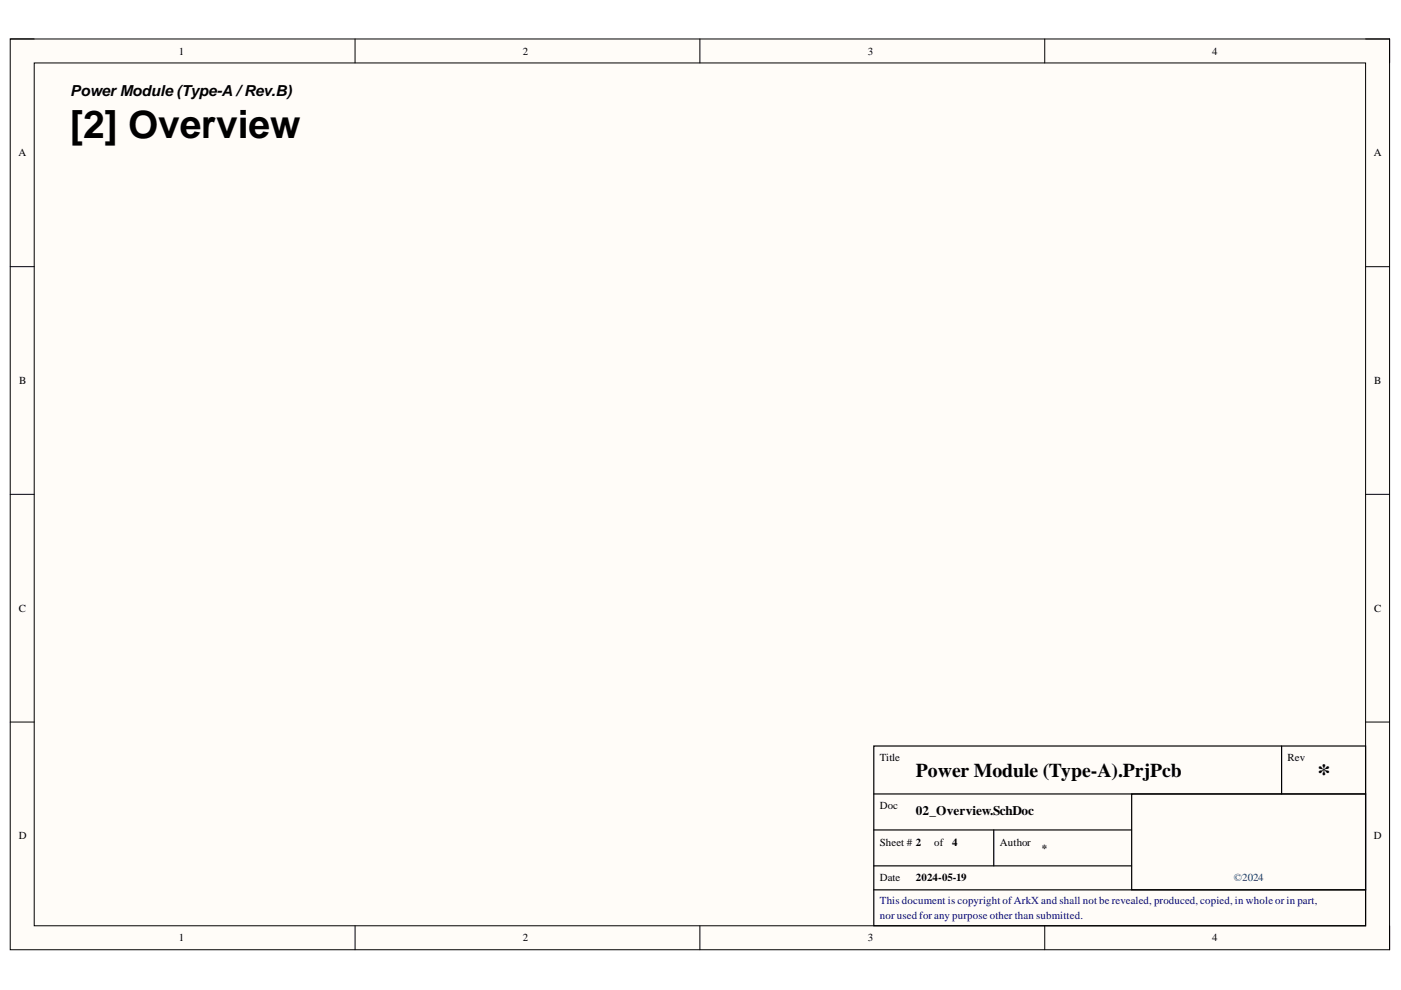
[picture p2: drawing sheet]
<svg xmlns="http://www.w3.org/2000/svg" width="297mm" height="210mm" viewBox="0 0 297 210" stroke-linecap="round" stroke-linejoin="round" font-family="sans-serif">
<defs><g id="words">
<text font-size="8.2" x="14.9" y="29.3">[2] Overview</text>
<text font-size="5.5" x="279.3" y="165.8">*</text>
<text font-size="4.1" x="194.2" y="164.8">Power Module (Type-A).PrjPcb</text>
<text font-size="3.2" x="14.9" y="20.3">PowerModule (Type-A /Rev.B)</text>
<text font-size="2.8" x="194.2" y="172.8">02_Overview.SchDoc</text>
<g font-size="2.3">
<text x="37.9" y="11.6">1</text>
<text x="110.8" y="11.6">2</text>
<text x="184" y="11.6">3</text>
<text x="257" y="11.6">4</text>
<text x="3.9" y="33.1">A</text>
<text x="291.3" y="33.1">A</text>
<text x="4.1" y="81.4">B</text>
<text x="291.4" y="81.4">B</text>
<text x="4" y="129.7">C</text>
<text x="291.4" y="129.7">C</text>
<text x="186.5" y="161.4">Title</text>
<text x="273" y="161.4">Rev</text>
<text x="186.5" y="171.6">Doc</text>
<text x="4" y="177.9">D</text>
<text x="186.5" y="179.3">Sheet # 2</text>
<text x="198" y="179.3">of</text>
<text x="201.9" y="179.3">4</text>
<text x="212" y="179.3">Author</text>
<text x="291.3" y="177.9">D</text>
<text x="220.9" y="180.6">*</text>
<text x="186.5" y="186.9">Date</text>
<text x="194.2" y="186.9">2024-05-19</text>
<text x="37.9" y="199.6">1</text>
<text x="110.8" y="199.6">2</text>
<text x="184" y="199.6">3</text>
<text x="257" y="199.6">4</text>
</g>
<g font-size="2.3" fill="#000080">
<text x="186.5" y="191.7">This document is copyright ofArkX and shall not be revealed, produced, copied, in whole or in part,</text>
<text x="186.5" y="194.8">nor used for any purpose other than submitted.</text>
</g>
<text font-size="2.3" fill="#073763" x="261.6" y="186.9">©2024</text>
</g></defs>
<path d="M2.2 8.3h292.4v193.1h-292.4z" fill-rule="evenodd" fill="#fffcf8"/>
<path d="M2.2 8.3h292.4v193.1h-292.4z" fill="none" stroke="#000" stroke-width=".21"/>
<path d="M7.3 13.3h282.2v183h-282.2z" fill-rule="evenodd" fill="#fffcf8"/>
<g fill="none" stroke="#000" stroke-width=".21">
<path d="M2.2 8.3h5.1M7.3 13.3h282.2v183h-282.2zM75.3 8.3v5M148.4 8.3v5M221.5 8.3v5M289.5 8.3h5.1v5M2.2 56.5h5.1M289.5 56.5h5.1M2.2 104.8h5.1M289.5 104.8h5.1M2.2 153.1h5.1M289.5 153.1h5.1"/>
<path d="M75.3 196.3v5.1M148.4 196.3v5.1M221.5 196.3v5.1M294.6 196.3v5.1"/>
</g>
<path d="M185.3 158.2h104.2v38.1h-104.2zM271.7 158.2v10.1M185.3 168.3h104.2M185.3 176h54.6M210.7 176v7.6M239.9 168.3h49.6v20.4h-49.6zM185.3 188.7h104.2M185.3 183.6h54.6" fill="none" stroke="#000" stroke-width=".25"/>
<use href="#words"/>
</svg>
